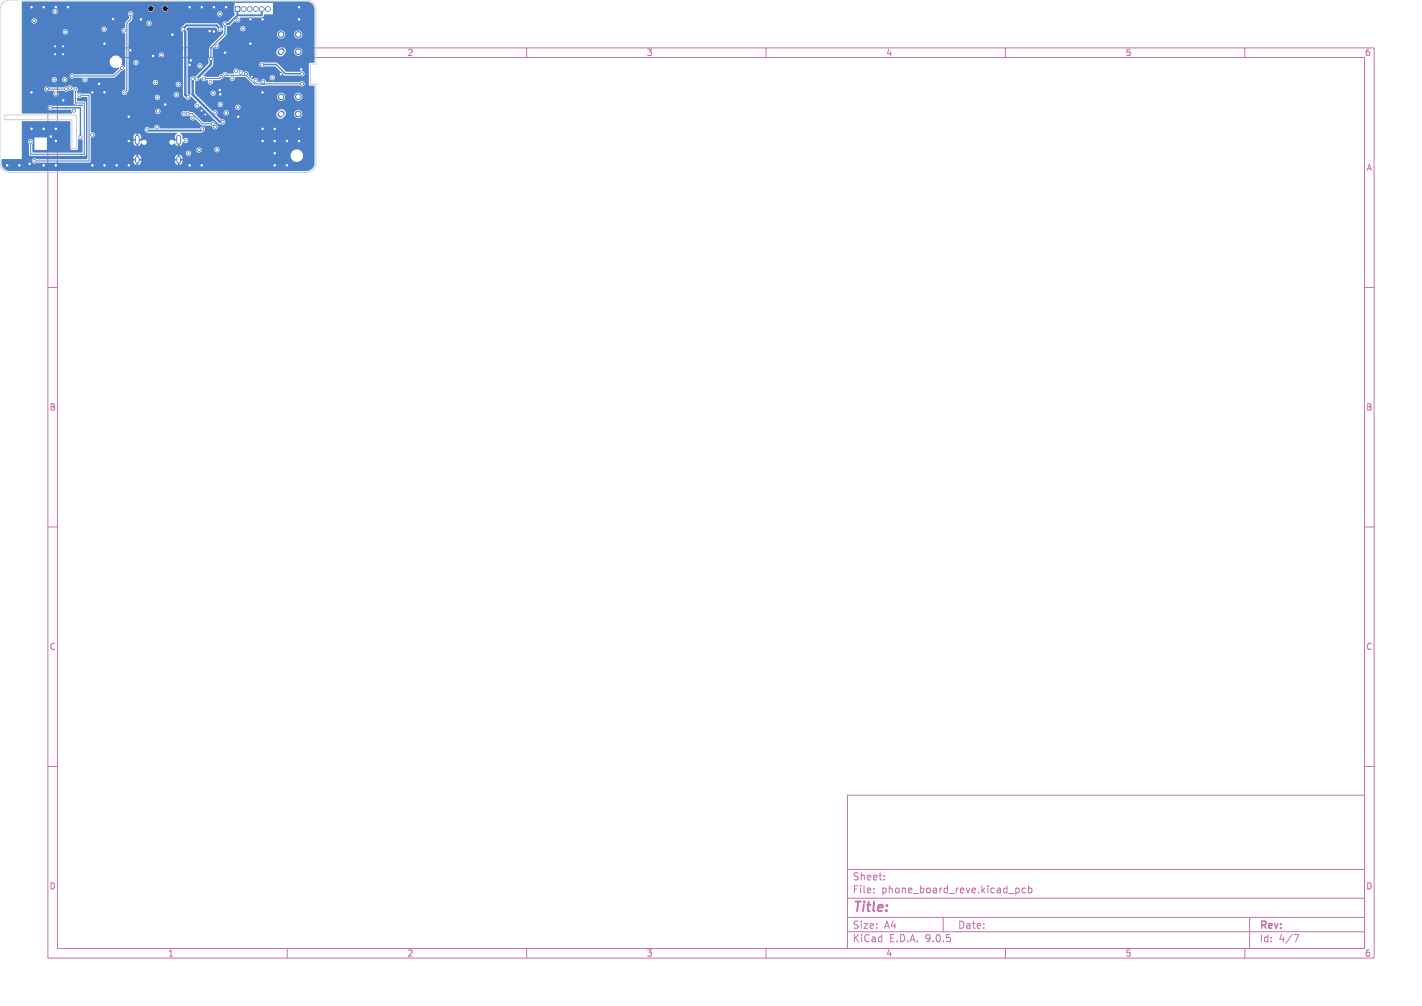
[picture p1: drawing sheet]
<svg xmlns="http://www.w3.org/2000/svg" width="297mm" height="210mm" viewBox="0 0 297 210" stroke-linecap="round" stroke-linejoin="round" font-family="sans-serif">
<defs><g id="words">
<text font-size="2.8" fill="#c872ab" x="178" y="190.9">Title:</text>
<g font-size="2.1" fill="#c872ab">
<text x="178" y="184">Sheet:</text>
<text x="178" y="186.7">File:</text>
<text x="184.1" y="186.7">phone_board_reve.kicad_pcb</text>
<text x="178" y="196.9">KiCad</text>
<text x="178" y="194.1">Size:</text>
<text x="184.7" y="194.1">A4</text>
<text x="185.7" y="196.9">E.D.A.</text>
<text x="193.3" y="196.9">9.0.5</text>
<text x="200" y="194.1">Date:</text>
<text x="263" y="194.3">Rev:</text>
<text x="263" y="196.9">Id:</text>
<text x="267.1" y="196.9">4/7</text>
</g>
<g font-size="1.8" fill="#c872ab">
<text x="85" y="11.9">2</text>
<text x="135" y="11.9">3</text>
<text x="185" y="11.9">4</text>
<text x="235" y="11.9">5</text>
<text x="285" y="11.9">6</text>
<text x="285.4" y="35.9">A</text>
<text x="10.3" y="85.9">B</text>
<text x="285.3" y="85.9">B</text>
<text x="10.3" y="135.9">C</text>
<text x="285.3" y="135.9">C</text>
<text x="10.3" y="185.9">D</text>
<text x="285.3" y="185.9">D</text>
<text x="35" y="199.9">1</text>
<text x="85" y="199.9">2</text>
<text x="135" y="199.9">3</text>
<text x="185" y="199.9">4</text>
<text x="235" y="199.9">5</text>
<text x="285" y="199.9">6</text>
</g>
<text font-size="1.8" fill="#fff" x="10.3" y="35.9">A</text>
</g></defs>
<g fill="none" stroke="#c872ab" stroke-width=".21">
<path d="M10 10h277v190h-277zM12 12h273v186h-273zM35.3 11.6h.8M35.3 10.7l.4-.4v1.3M60 10v2M110 10v2M160 10v2M210 10v2M260 10v2M10 60h2M285 60h2M10 110h2"/>
<path d="M285 110h2M10 160h2M177 166h108v32h-108zM285 160h2M60 198v2M110 198v2M160 198v2M177 194.5h108M177 191.5h108M177 187.5h108M177 181.5h108M182.5 186.3v.1"/>
<path d="M182.5 185.5v.1M184.7 183.6v.1M184.7 182.8v.1M197 191.5v3M210 198v2M212.2 185.5l.4-.1 .3 .3-.2 .6h-.5M214.2 185.5l-.5-.1-.2 .3 .1 .6h.6M214.8 185.5l.4-.1 .3 .3-.1 .6h-.6M214.8 184.9v1.5M260 198v2M261 191.5v6.5M270.2 195.1h1l-.6 1.5"/>
</g>
<path d="M58.8 10.7l-.2 .2M58.8 23.7l-.2 .2" fill="none" stroke="#4d7fc4" stroke-width="1.2"/>
<g fill="#4d7fc4" stroke="#4d7fc4" stroke-width=".21">
<path d="M49.1 1.4h1v1h-1z"/>
<circle cx="62.3" cy="23.8" r=".6"/>
<circle cx="62.3" cy="20.2" r=".6"/>
<circle cx="58.7" cy="20.2" r=".6"/>
<circle cx="62.3" cy="10.8" r=".6"/>
<circle cx="62.3" cy="7.2" r=".6"/>
<circle cx="58.7" cy="7.2" r=".6"/>
<circle cx="50.9" cy="1.9" r=".5"/>
<circle cx="52.1" cy="1.9" r=".5"/>
<circle cx="53.4" cy="1.9" r=".5"/>
<circle cx="54.7" cy="1.9" r=".5"/>
<circle cx="55.9" cy="1.9" r=".5"/>
<circle cx="26.9" cy="24.4" r=".3"/>
<circle cx="1.5" cy="34.5" r=".3"/>
<circle cx="62.5" cy="29.4" r=".3"/>
<circle cx="57.4" cy="29.4" r=".3"/>
<circle cx="52.3" cy="9.1" r=".3"/>
<circle cx="11.5" cy="11.3" r=".25"/>
<circle cx="44.7" cy="6.6" r=".3"/>
<circle cx="39.6" cy="34.5" r=".3"/>
<circle cx="46" cy="19.7" r=".3"/>
<circle cx="54.8" cy="26.9" r=".3"/>
<circle cx="47.2" cy="1.5" r=".3"/>
<circle cx="11.7" cy="29.4" r=".3"/>
<circle cx="39.6" cy="1.5" r=".3"/>
<circle cx="13.2" cy="9.7" r=".25"/>
<circle cx="62.5" cy="26.9" r=".3"/>
<circle cx="29.4" cy="4" r=".3"/>
<circle cx="6.6" cy="26.9" r=".3"/>
<circle cx="14.2" cy="1.5" r=".3"/>
<circle cx="4" cy="34.5" r=".3"/>
<circle cx="42.1" cy="1.5" r=".3"/>
<circle cx="59.9" cy="34.5" r=".3"/>
<circle cx="39.6" cy="13.6" r=".3"/>
<circle cx="32" cy="11.7" r=".3"/>
<circle cx="34.5" cy="21.8" r=".3"/>
<circle cx="19.3" cy="19.3" r=".3"/>
<circle cx="6.2" cy="34.2" r=".3"/>
<circle cx="47" cy="11" r=".3"/>
<circle cx="10.6" cy="28.5" r=".3"/>
<circle cx="6.6" cy="1.5" r=".3"/>
<circle cx="62.9" cy="14.5" r=".3"/>
<circle cx="62.5" cy="4" r=".3"/>
<circle cx="9.1" cy="26.9" r=".3"/>
<circle cx="52.6" cy="16" r=".25"/>
<circle cx="13.2" cy="20.9" r=".3"/>
<circle cx="57.4" cy="26.9" r=".3"/>
<circle cx="62.5" cy="1.5" r=".3"/>
<circle cx="52.3" cy="4" r=".3"/>
<circle cx="24.4" cy="34.5" r=".3"/>
<circle cx="54.8" cy="4" r=".3"/>
<circle cx="57.4" cy="32" r=".3"/>
<circle cx="13.2" cy="11.3" r=".25"/>
<circle cx="26.9" cy="29.4" r=".3"/>
<circle cx="6.6" cy="19.3" r=".3"/>
<circle cx="23.6" cy="4" r=".3"/>
<circle cx="21.8" cy="19.3" r=".3"/>
<circle cx="21.8" cy="9.1" r=".3"/>
<circle cx="9.1" cy="34.5" r=".3"/>
<circle cx="59.9" cy="29.4" r=".3"/>
<circle cx="9.1" cy="1.5" r=".3"/>
<circle cx="43.8" cy="6.5" r=".3"/>
<circle cx="42.9" cy="23.9" r=".25"/>
<circle cx="11.5" cy="9.7" r=".25"/>
<circle cx="49.8" cy="24.4" r=".3"/>
<circle cx="58.7" cy="15.5" r=".3"/>
<circle cx="20.7" cy="17.5" r=".3"/>
<circle cx="19.3" cy="34.5" r=".3"/>
<circle cx="42.1" cy="34.5" r=".3"/>
<circle cx="27.2" cy="10.5" r=".3"/>
<circle cx="11.7" cy="26.9" r=".3"/>
<circle cx="21.8" cy="34.5" r=".3"/>
<circle cx="44.7" cy="1.5" r=".3"/>
<circle cx="42.1" cy="23.1" r=".25"/>
<circle cx="11.7" cy="1.5" r=".3"/>
<circle cx="54.8" cy="19.3" r=".3"/>
<circle cx="36" cy="7.2" r=".3"/>
<circle cx="54.8" cy="29.4" r=".3"/>
<circle cx="26.9" cy="34.5" r=".3"/>
<circle cx="39.9" cy="12.6" r=".3"/>
<circle cx="45.9" cy="18.8" r=".3"/>
<circle cx="57.4" cy="34.5" r=".3"/>
<circle cx="30.7" cy="27.1" r=".3"/>
<circle cx="46" cy="21.8" r=".3"/>
<circle cx="42.3" cy="27" r=".3"/>
<circle cx="32.8" cy="26.6" r=".3"/>
<circle cx="33" cy="23.3" r=".3"/>
<circle cx="38.4" cy="23.7" r=".3"/>
<circle cx="38.8" cy="29.3" r=".3"/>
<circle cx="40.2" cy="24.6" r=".3"/>
<circle cx="45.3" cy="31.2" r=".3"/>
<circle cx="40.2" cy="16.5" r=".3"/>
<circle cx="46.5" cy="25.5" r=".3"/>
<circle cx="14.6" cy="18.4" r=".3"/>
<circle cx="37.2" cy="17.6" r=".3"/>
<circle cx="44.9" cy="26.5" r=".3"/>
<circle cx="39.2" cy="23.7" r=".3"/>
<circle cx="13.5" cy="16.6" r=".3"/>
<circle cx="44.4" cy="25.9" r=".3"/>
<circle cx="36.9" cy="19.8" r=".3"/>
<circle cx="39.2" cy="20.3" r=".3"/>
<circle cx="38.3" cy="6.1" r=".3"/>
<circle cx="45.9" cy="6.1" r=".3"/>
<circle cx="44.9" cy="23.5" r=".25"/>
<circle cx="41.6" cy="31.3" r=".3"/>
<circle cx="47.2" cy="23.6" r=".3"/>
<circle cx="39.4" cy="32" r=".3"/>
<circle cx="41.1" cy="22.1" r=".3"/>
<circle cx="32.9" cy="20.3" r=".3"/>
<circle cx="54.7" cy="13.5" r=".3"/>
<circle cx="10.5" cy="22.5" r=".3"/>
<circle cx="16.8" cy="28.6" r=".3"/>
<circle cx="63.1" cy="15.4" r=".3"/>
<circle cx="31.1" cy="4.9" r=".3"/>
<circle cx="25.9" cy="6.4" r=".3"/>
<circle cx="15.1" cy="15.9" r=".3"/>
<circle cx="33.7" cy="11.5" r=".3"/>
<circle cx="45.2" cy="9.7" r=".3"/>
<circle cx="25.5" cy="14.2" r=".3"/>
<circle cx="47" cy="5" r=".3"/>
<circle cx="44" cy="12.3" r=".3"/>
<circle cx="41.1" cy="16.4" r=".3"/>
<circle cx="11.7" cy="19.6" r=".3"/>
<circle cx="19.3" cy="28.2" r=".3"/>
<circle cx="9.8" cy="18.6" r=".3"/>
<circle cx="13.8" cy="18.6" r=".3"/>
<circle cx="32.5" cy="17.2" r=".3"/>
<circle cx="41.8" cy="13.8" r=".3"/>
<circle cx="11.3" cy="16.6" r=".3"/>
<circle cx="15.7" cy="18.7" r=".3"/>
<circle cx="44.5" cy="19.5" r=".3"/>
<circle cx="63.1" cy="17.5" r=".3"/>
<circle cx="6.4" cy="29.6" r=".3"/>
<circle cx="51.4" cy="15.4" r=".3"/>
<circle cx="47" cy="15.5" r=".25"/>
<circle cx="16.6" cy="19.9" r=".3"/>
<circle cx="42.6" cy="16.4" r=".3"/>
<circle cx="46.2" cy="16" r=".25"/>
<circle cx="55" cy="17.1" r=".3"/>
<circle cx="50.3" cy="15.2" r=".3"/>
<circle cx="7.2" cy="33.6" r=".3"/>
<circle cx="17.8" cy="16.6" r=".3"/>
<circle cx="44" cy="17.1" r=".3"/>
<circle cx="26" cy="19.3" r=".3"/>
<circle cx="45.9" cy="2.9" r=".3"/>
<circle cx="11.5" cy="2.4" r=".3"/>
<circle cx="27.3" cy="2.9" r=".3"/>
<circle cx="13.6" cy="6.7" r=".3"/>
<circle cx="28.4" cy="13.1" r=".3"/>
<circle cx="21.8" cy="6.1" r=".3"/>
<circle cx="7.1" cy="4.4" r=".3"/>
<circle cx="15.4" cy="23.1" r=".3"/>
<circle cx="53.4" cy="16.8" r=".3"/>
<circle cx="49.3" cy="14.9" r=".3"/>
<circle cx="50.7" cy="6" r=".3"/>
<circle cx="56.9" cy="16.2" r=".3"/>
<circle cx="49.7" cy="22.4" r=".3"/>
<circle cx="48.5" cy="16.3" r=".3"/>
<circle cx="49.6" cy="4.1" r=".3"/>
</g>
<path d="M28.7 28.6v1.1M28.7 33.1v.6M37.3 28.6v1.1M37.3 33.1v.6" fill="none" stroke="#4d7fc4" stroke-width="1"/>
<path d="M38.3 6.1l.6-.8h6.4l.6 .8M49.6 3.2l-1.8 1.8h-.8M49.6 1.9v1.3M54.7 1.9v1.3h-5.1M42.3 27l-.3 .3h-11.1l-.2-.2" fill="none" stroke="#4d7fc4" stroke-width=".4"/>
<path d="M38.3 6.1l.4 .6v13.1l.5 .5M40.2 16.5v3.3l5.7 5.7h.6M44 12.3v1.2l-2.9 2.9" fill="none" stroke="#4d7fc4" stroke-width=".5"/>
<path d="M9.8 18.6h4M15.8 18.7v2.8h1.8v10.7h-11.2v-2.6M16.6 19.9h2v13.7h-11.4M25.5 14.2l-1.7 1.7h-8.7M27.3 2.9v1.1l-.8 .8v14l-.5 .5M46.2 16l-.4 .4h-3.2M51.2 15.6l2 1.9 1.5 .1 8.4-.1M51.4 15.4l-.3 .3h-3.9l-.2-.2M39.2 23.7h.9l2.2 2.2h2.1" fill="none" stroke="#4d7fc4" stroke-width=".21"/>
<path d="M54.7 13.5h3l1.9 1.9h3.5M10.5 22.5h6.3v6.1" fill="none" stroke="#4d7fc4" stroke-width=".3"/>
<path d="M47 5v2.1l-3 2.9v2.3" fill="none" stroke="#4d7fc4" stroke-width=".25"/>
<g fill="#4d7fc4">
<path d="M39.1 5.8h5.9l.3 .3a.6 .6 0 0 0 .6 .6 .6 .6 0 0 0 .6-.5l.1 .7-2.9 3-.2 3.4-2.8 2.7a.62 .62 0 0 0-.7 0 .62 .62 0 0 0-.3 .8v3l-.1 .1-.4-.4v-5.8h2a.56 .56 0 0 0 .7 .6 .56 .56 0 0 0 .3-.9 .56 .56 0 0 0-1 .2l-2 .1v-7.1l-.3-.5z"/>
<path d="M4.6 .3h59.4a1.7 1.7 0 0 1 1.7 1.7v11l-1 .1-.2 .3v4.2l.2 .3 1 .1v16a1.7 1.7 0 0 1-1.7 1.7h-62a1.7 1.7 0 0 1-1.7-1.7l.1-.8h4.1l.1-7.9h10.1v5.8l.3 .2 1.2-.1 .1-2.1 .9-.1v2.8h-10.4v-.5h3v-2.6h-2.6v2.6h-.4v-1.3a.56 .56 0 0 0 0-.8 .56 .56 0 0 0-.9 .1 .56 .56 0 0 0 .1 .8v2.1l.4 .4 11.4-.1 .2-.3v-10.7l-.4-.4h-1.5v-.7l2.1-.1v12.9h-10.6a.56 .56 0 0 0-.8 0 .56 .56 0 0 0 .1 .9 .56 .56 0 0 0 .8-.1h10.9l.3-.3 .1-.7h8.9v.2h.5v.3h-.5a.81 .81 0 0 0 .6 .9v-.5h.4v.5l.5-.4 .1-.5h-.5v-.3h.5v-.2h7v.2h.5v.3h-.5a.81 .81 0 0 0 .6 .9v-.5h.4v.5l.4-.2 .2-.7h-.5v-.3h.5a.81 .81 0 0 0-.6-.9v.5h-.4v-.5l-.4 .2-.2 .5h-7l-.2-.5-.4-.2v.5h-.4v-.5l-.4 .2-.2 .5h-8.9v-1.1h19.8v.2a.55 .55 0 0 0 .4 .4 .55 .55 0 0 0 .5-.1h21v.2a1.3 1.3 0 0 0 2 1 1.3 1.3 0 0 0 0-2.2 1.3 1.3 0 0 0-2 1l-20.9-.1a.56 .56 0 0 0-.2-.8 .56 .56 0 0 0-.8 .4h-19.8v-.6h22v.1a.55 .55 0 0 0 .7 .5 .55 .55 0 0 0 .4-.7h2.7v.1a.56 .56 0 0 0 .8 .4 .56 .56 0 0 0 0-.9 .56 .56 0 0 0-.8 .4l-2.7-.1a.56 .56 0 0 0-.6-.3 .56 .56 0 0 0-.5 .5h-22v-2.5l.6-.3h8.3v.5h.5v.3h-.5v.7l.3 .3 .3 .2v-.5h.4v.5l.6-.6a.57 .57 0 0 0 .9 .3 .57 .57 0 0 0 0-.9 .57 .57 0 0 0-.8 .2l-.6-.2v-.3h.5v-.5l-.2-.4-.4-.3v.6h-.4v-.6l-.4 .3-.2 .4h-8.3a.6 .6 0 0 0 .1-.7 .6 .6 0 0 0-.7-.2v-.6h11.2l.1 .4 .6 .3h6l.1 .1-.4 .6-.1 .6h.5v.3l-.6 .2a.54 .54 0 0 0-.9-.2 .54 .54 0 0 0 .1 .8 .54 .54 0 0 0 .8-.2l.7 .6v-.5h.4v.5a.98 .98 0 0 0 .7-1 .57 .57 0 0 0 .7 .4 .57 .57 0 0 0 .4-.8 .57 .57 0 0 0-.8-.2l-.4 .2v-.7l-.4-.6 4.4-.1a.67 .67 0 0 0 .6-.5 .67 .67 0 0 0-.3-.7 .65 .65 0 0 0-.7 .3h-8.3a.6 .6 0 0 0-.6-.7 .6 .6 0 0 0-.6 .7h-.9l-.2-.2a.56 .56 0 0 0-.9 .4h-11.2v-3.8h13.4v.1a.55 .55 0 0 0 1 .4h4.5v.1a.56 .56 0 0 0 .9 .4l.5 .1 .3-.2h.3a.61 .61 0 0 0 0 .9 .61 .61 0 0 0 .9-.1l1.4 1.3h1.8l.3 .2a.6 .6 0 0 0 .5 .6 .6 .6 0 0 0 .7-.5 .6 .6 0 0 0-.5-.7 .58 .58 0 0 0-.4-.5 .58 .58 0 0 0-.6 .2h-1.6l-2-2.1-1.1-.2h-.7a.56 .56 0 0 0-.7 .5l-4.5-.1a.55 .55 0 0 0-.2-.9 .55 .55 0 0 0-.8 .5h-13.4v-2.9h13.3v.1a.56 .56 0 0 0 .9 .4 .56 .56 0 0 0 0-.9 .56 .56 0 0 0-.9 .4h-13.3l-.1-.5-.2-.2-1.6-.1-.4-.2-.5 .2-.1-.3a.6 .6 0 0 0 0-.9 .6 .6 0 0 0-.9 0 .68 .68 0 0 0-.5-.5 .68 .68 0 0 0-.7 .3l-.7 .1h-3a.57 .57 0 0 0-.9 0 .57 .57 0 0 0 0 .8 .57 .57 0 0 0 .9 0h1l.1 .1a.59 .59 0 0 0-.1 .9 .59 .59 0 0 0 .9-.1 .59 .59 0 0 0-.2-.9h1.4a.74 .74 0 0 0 1-.1l.7-.2 .3 .5 .1 2.5 .2 .2h1.5v.3l-6.3-.1a.56 .56 0 0 0-.8 .1 .56 .56 0 0 0 .1 .7 .56 .56 0 0 0 .7 0h3.9l.3 .7h-10.5v-7h6.2a.55 .55 0 0 0 .6 .6 .55 .55 0 0 0 .5-.6h1.1v.1a.56 .56 0 0 0 .8 .4 .56 .56 0 0 0 0-.9 .56 .56 0 0 0-.8 .4h-1.1v-.2a.56 .56 0 0 0-.6-.3 .56 .56 0 0 0-.5 .5h-6.2v-.8h9.9v.1a.58 .58 0 0 0 .5 .5 .58 .58 0 0 0 .6-.2h1.6a.6 .6 0 0 0 .5 1 .6 .6 0 0 0 .6-.9l5.5-.1 1.6-1.4 .7-.4v4.2a.58 .58 0 0 0-.6 .7 .58 .58 0 0 0 .8 .4h10a.56 .56 0 0 0 .7 .7 .56 .56 0 0 0 .3-1 .56 .56 0 0 0-1 .3h-9.9l.5-.9v-1.7h5v.2a.55 .55 0 0 0 .4 .5 .55 .55 0 0 0 .6-.3h3.8v.2a.56 .56 0 0 0 .8 .4 .56 .56 0 0 0 0-1 .56 .56 0 0 0-.8 .4h-3.8l.1-.1a.56 .56 0 0 0-.4-.7 .56 .56 0 0 0-.7 .4h-5v-4.1h1v.1a.56 .56 0 0 0 .8 .4 .56 .56 0 0 0 0-.9 .56 .56 0 0 0-.8 .4h-1v-1.6h6.3v.2a.56 .56 0 0 0 .8 .4 .56 .56 0 0 0 0-1 .56 .56 0 0 0-.8 .4h-6.3v-5.4h10.8l.5 .9v13l.5 .6a.6 .6 0 0 0 .7 .3 .6 .6 0 0 0 .4-.7l1.3 1.4a.56 .56 0 0 0-.5 .5 .56 .56 0 0 0 .5 .6 .56 .56 0 0 0 .6-.5h.2l3.7 3.8 .7 .1a.56 .56 0 0 0 .8-.5 .56 .56 0 0 0-.8-.6l-1.1-1 .3-.4h1.2v.1a.55 .55 0 0 0 .4 .5 .55 .55 0 0 0 .6-.2h10l.1 .4 .3 .3a.84 .84 0 0 0 1 0l.5-.5 .1-.4h1.7a.85 .85 0 0 0 1.2 .9 .85 .85 0 0 0 .3-1.4 .85 .85 0 0 0-1.4 .3l-.1 .2h-1.7l-.2-.6a.85 .85 0 0 0-1.2-.1l-.6 .9-9.9-.1a.56 .56 0 0 0-.4-.8 .56 .56 0 0 0-.7 .5l-1.2-.1a.51 .51 0 0 0-.4-.4 .51 .51 0 0 0-.6 .2l-1.6-1.5h2.6a.55 .55 0 0 0 .7 .6h2.9v.2a.56 .56 0 0 0 .9 .4 .56 .56 0 0 0 0-1 .56 .56 0 0 0-.9 .4h-2.9a.56 .56 0 0 0 .2-.9 .56 .56 0 0 0-.9 .3h-2.6l-1.6-1.6h16.6v.2a.85 .85 0 0 0 .9 .8 .85 .85 0 0 0 .8-1h1.8v.2a.85 .85 0 0 0 1.3 .6 .85 .85 0 0 0 0-1.4 .85 .85 0 0 0-1.3 .6h-1.8l-.1-.1a.85 .85 0 0 0-.9-.6 .85 .85 0 0 0-.7 .7h-16.6l-.6-.7h3.3v.1a.56 .56 0 0 0 .8 .4 .56 .56 0 0 0 0-.9 .56 .56 0 0 0-.8 .4h-3.3v-2.4l.2-.1a.57 .57 0 0 0 .7-.3l.3-.3a.67 .67 0 0 0 .5 .6 .67 .67 0 0 0 .7-.1h.3a.6 .6 0 0 0 .5 .9 .6 .6 0 0 0 .6-.9l1.4-.1 .6-.3 .3-.4 1.1 .1a.61 .61 0 0 0 .6 .8 .61 .61 0 0 0 .6-.8h2.1l1.9 1.8 1.6 .1 7.9-.1a.57 .57 0 0 0 .9 0 .57 .57 0 0 0 0-.8 .57 .57 0 0 0-.9 0h-7a.62 .62 0 0 0-.7-.6 .62 .62 0 0 0-.6 .6h-.4a.63 .63 0 0 0-.3-.8 .63 .63 0 0 0-.8 .3l-.5-.5h4a.56 .56 0 0 0 .7 .7 .56 .56 0 0 0 .3-.9 .56 .56 0 0 0-1 .2h-4l-.4-.5a.6 .6 0 0 0-.3-.7 .6 .6 0 0 0-.7 .2 .76 .76 0 0 0-1.1-.5 .56 .56 0 0 0-.8-.2 .56 .56 0 0 0-.1 .8l-.1 .2h-1.2a.62 .62 0 0 0-.7-.4 .62 .62 0 0 0-.5 .5l-.5 .1-.3 .4h-2.5l-.6-.2 2-2 .1-.4h9.6a.57 .57 0 0 0 .3 .6 .57 .57 0 0 0 .6-.1h2.4l2 1.9h3.2a.56 .56 0 0 0 .8-.1 .56 .56 0 0 0-.1-.8 .56 .56 0 0 0-.7 .1h-2.9l-2-1.9-2.8-.1a.56 .56 0 0 0-.8 .4h-9.6v-1.2l-.2-.3v-1h13.3l.2 .6 .6 .3 .6-.2 .5-.5 .1-.4h1.7v.2a.85 .85 0 0 0 1.3 .6 .85 .85 0 0 0 0-1.4 .85 .85 0 0 0-1.3 .6h-1.7l-.3-.7a.85 .85 0 0 0-1.1 0l-.6 .9h-13.3v-.7l.3-.3a.6 .6 0 0 0 .9 .2 .6 .6 0 0 0-.1-1l1.9-2h10.5a.85 .85 0 0 0 .8 1 .85 .85 0 0 0 .9-1h1.8v.2a.85 .85 0 0 0 1.3 .6 .85 .85 0 0 0 0-1.4 .85 .85 0 0 0-1.3 .6h-1.8l-.1-.1a.85 .85 0 0 0-.9-.6 .85 .85 0 0 0-.7 .7h-10.5v-1.2h2.8a.56 .56 0 0 0 .7 .6 .56 .56 0 0 0 .2-.9 .56 .56 0 0 0-.9 .2v.1h-2.8v-.4l.7-.1 1-1a.6 .6 0 0 0 .9 .1 .6 .6 0 0 0 .1-.8h4.6l.3-.2 .2-.5h1.8v-2.4h-8l-.2 1.8 .2 .7-1.4 1.4h-.3a.57 .57 0 0 0-.8 .2 .57 .57 0 0 0 .1 .7l-.1 .6-1.1-1.2h-6.5l-.3 .2-.9 1h-10.8v-1l.1-.2h3.6v.1a.56 .56 0 0 0 .8 .4 .56 .56 0 0 0 0-.9 .56 .56 0 0 0-.8 .4h-3.6l.6-.7 .1-.7 .2-.6h17.4v.2a.56 .56 0 0 0 .9 .4 .56 .56 0 0 0 0-1 .56 .56 0 0 0-.9 .4h-17.4l-.1-.1a.57 .57 0 0 0-.9-.2 .57 .57 0 0 0 0 .9v.5l-.7 .8-.1 1a.65 .65 0 0 0-.6 .4 .65 .65 0 0 0 .1 .7l.5 .2v7l-.8-.4a1.32 1.32 0 0 0-1-1.9 1.32 1.32 0 0 0-1.4 1.6 1.32 1.32 0 0 0 2 .8v.2l-1.3 1.2h-8l-.3-.1a.56 .56 0 0 0-.8 .4h-9.9v-9.2h8.5v.1a.56 .56 0 0 0 .8 .4 .56 .56 0 0 0 0-.9 .56 .56 0 0 0-.8 .4h-8.5v-.6h16.6v.2a.56 .56 0 0 0 .9 .4 .56 .56 0 0 0 0-1 .56 .56 0 0 0-.9 .4h-16.6v-1.7h2v.1a.56 .56 0 0 0 .8 .4 .56 .56 0 0 0 0-.9 .56 .56 0 0 0-.8 .4h-2v-2h6.3v.2a.56 .56 0 0 0 .9 .4 .56 .56 0 0 0 0-1 .56 .56 0 0 0-.9 .4h-6.3v-.6h26.3v.2a.63 .63 0 0 0 .7 .5 .63 .63 0 0 0 .5-.7h1.8v.2a.63 .63 0 0 0 .9 .4 .63 .63 0 0 0 0-1 .63 .63 0 0 0-.9 .4h-1.8v-.1a.63 .63 0 0 0-.7-.4 .63 .63 0 0 0-.5 .5h-26.3z"/>
</g>
<path d="M.6 .6l.7-.5 .7-.1h62a2 2 0 0 1 2 2v11.4h-1.2v4.2h1.2v16.4a2 2 0 0 1-2 2h-62a2 2 0 0 1-2-2v-32l.2-.8zM1 24h15v7h-1v-6h-14z" fill="none" stroke="#d0d2cd" stroke-width=".21"/>
<g fill="#fff" stroke="#fff" stroke-width=".21">
<circle cx="26.9" cy="24.4" r=".15"/>
<circle cx="1.5" cy="34.5" r=".15"/>
<circle cx="62.5" cy="29.4" r=".15"/>
<circle cx="57.4" cy="29.4" r=".15"/>
<circle cx="52.3" cy="9.1" r=".15"/>
<circle cx="11.5" cy="11.3" r=".1"/>
<circle cx="44.7" cy="6.6" r=".15"/>
<circle cx="39.6" cy="34.5" r=".15"/>
<circle cx="46" cy="19.7" r=".15"/>
<circle cx="54.8" cy="26.9" r=".15"/>
<circle cx="47.2" cy="1.5" r=".15"/>
<circle cx="11.7" cy="29.4" r=".15"/>
<circle cx="39.6" cy="1.5" r=".15"/>
<circle cx="13.2" cy="9.7" r=".1"/>
<circle cx="62.5" cy="26.9" r=".15"/>
<circle cx="29.4" cy="4" r=".15"/>
<circle cx="6.6" cy="26.9" r=".15"/>
<circle cx="14.2" cy="1.5" r=".15"/>
<circle cx="4" cy="34.5" r=".15"/>
<circle cx="42.1" cy="1.5" r=".15"/>
<circle cx="59.9" cy="34.5" r=".15"/>
<circle cx="39.6" cy="13.5" r=".15"/>
<circle cx="32" cy="11.7" r=".15"/>
<circle cx="34.5" cy="21.8" r=".15"/>
<circle cx="19.3" cy="19.3" r=".15"/>
<circle cx="6.2" cy="34.2" r=".15"/>
<circle cx="47" cy="11" r=".15"/>
<circle cx="10.6" cy="28.5" r=".15"/>
<circle cx="6.6" cy="1.5" r=".15"/>
<circle cx="62.9" cy="14.5" r=".15"/>
<circle cx="62.5" cy="4" r=".15"/>
<circle cx="9.1" cy="26.9" r=".15"/>
<circle cx="52.6" cy="16" r=".1"/>
<circle cx="13.2" cy="21" r=".15"/>
<circle cx="57.4" cy="26.9" r=".15"/>
<circle cx="62.5" cy="1.5" r=".15"/>
<circle cx="52.3" cy="4" r=".15"/>
<circle cx="24.4" cy="34.5" r=".15"/>
<circle cx="54.8" cy="4" r=".15"/>
<circle cx="57.4" cy="32" r=".15"/>
<circle cx="13.2" cy="11.3" r=".1"/>
<circle cx="26.9" cy="29.4" r=".15"/>
<circle cx="6.6" cy="19.3" r=".15"/>
<circle cx="23.6" cy="4" r=".15"/>
<circle cx="21.8" cy="19.3" r=".15"/>
<circle cx="21.8" cy="9.1" r=".15"/>
<circle cx="9.1" cy="34.5" r=".15"/>
<circle cx="59.9" cy="29.4" r=".15"/>
<circle cx="9.1" cy="1.5" r=".15"/>
<circle cx="43.8" cy="6.5" r=".15"/>
<circle cx="42.9" cy="23.9" r=".1"/>
<circle cx="11.5" cy="9.7" r=".1"/>
<circle cx="49.8" cy="24.4" r=".15"/>
<circle cx="58.7" cy="15.5" r=".15"/>
<circle cx="20.7" cy="17.5" r=".15"/>
<circle cx="19.3" cy="34.5" r=".15"/>
<circle cx="42.1" cy="34.5" r=".15"/>
<circle cx="27.2" cy="10.5" r=".15"/>
<circle cx="11.7" cy="26.9" r=".15"/>
<circle cx="21.8" cy="34.5" r=".15"/>
<circle cx="44.7" cy="1.5" r=".15"/>
<circle cx="42.1" cy="23.1" r=".1"/>
<circle cx="11.7" cy="1.5" r=".15"/>
<circle cx="54.8" cy="19.3" r=".15"/>
<circle cx="36" cy="7.2" r=".15"/>
<circle cx="54.8" cy="29.4" r=".15"/>
<circle cx="26.9" cy="34.5" r=".15"/>
<circle cx="39.8" cy="12.6" r=".15"/>
<circle cx="45.9" cy="18.8" r=".15"/>
<circle cx="57.4" cy="34.5" r=".15"/>
<circle cx="30.7" cy="27.1" r=".15"/>
<circle cx="46" cy="21.8" r=".15"/>
<circle cx="42.3" cy="27" r=".15"/>
<circle cx="32.8" cy="26.6" r=".15"/>
<circle cx="33" cy="23.2" r=".15"/>
<circle cx="38.4" cy="23.7" r=".15"/>
<circle cx="38.8" cy="29.3" r=".15"/>
<circle cx="40.2" cy="24.6" r=".15"/>
<circle cx="45.3" cy="31.2" r=".15"/>
<circle cx="40.2" cy="16.5" r=".15"/>
<circle cx="46.5" cy="25.5" r=".15"/>
<circle cx="14.6" cy="18.4" r=".15"/>
<circle cx="37.2" cy="17.6" r=".15"/>
<circle cx="44.9" cy="26.5" r=".15"/>
<circle cx="39.2" cy="23.7" r=".15"/>
<circle cx="13.5" cy="16.6" r=".15"/>
<circle cx="44.4" cy="25.9" r=".15"/>
<circle cx="36.9" cy="19.8" r=".15"/>
<circle cx="39.2" cy="20.3" r=".15"/>
<circle cx="38.3" cy="6.1" r=".15"/>
<circle cx="45.9" cy="6.1" r=".15"/>
<circle cx="45" cy="23.5" r=".1"/>
<circle cx="41.6" cy="31.3" r=".15"/>
<circle cx="47.2" cy="23.6" r=".15"/>
<circle cx="39.4" cy="32" r=".15"/>
<circle cx="41.1" cy="22.1" r=".15"/>
<circle cx="32.9" cy="20.3" r=".15"/>
<circle cx="54.7" cy="13.5" r=".15"/>
<circle cx="10.5" cy="22.5" r=".15"/>
<circle cx="16.8" cy="28.6" r=".15"/>
<circle cx="63.1" cy="15.4" r=".15"/>
<circle cx="31.1" cy="4.9" r=".15"/>
<circle cx="25.9" cy="6.4" r=".15"/>
<circle cx="15.1" cy="15.9" r=".15"/>
<circle cx="33.7" cy="11.5" r=".15"/>
<circle cx="45.2" cy="9.7" r=".15"/>
<circle cx="25.5" cy="14.2" r=".15"/>
<circle cx="47" cy="5" r=".15"/>
<circle cx="44.1" cy="12.3" r=".15"/>
<circle cx="41.1" cy="16.4" r=".15"/>
<circle cx="11.7" cy="19.6" r=".15"/>
<circle cx="19.3" cy="28.2" r=".15"/>
<circle cx="9.8" cy="18.6" r=".15"/>
<circle cx="13.8" cy="18.6" r=".15"/>
<circle cx="32.5" cy="17.2" r=".15"/>
<circle cx="41.8" cy="13.8" r=".15"/>
<circle cx="11.3" cy="16.6" r=".15"/>
<circle cx="15.8" cy="18.7" r=".15"/>
<circle cx="44.5" cy="19.4" r=".15"/>
<circle cx="63.1" cy="17.5" r=".15"/>
<circle cx="6.4" cy="29.6" r=".15"/>
<circle cx="51.4" cy="15.4" r=".15"/>
<circle cx="47" cy="15.5" r=".1"/>
<circle cx="16.6" cy="19.9" r=".15"/>
<circle cx="42.6" cy="16.4" r=".15"/>
<circle cx="46.2" cy="16" r=".1"/>
<circle cx="55" cy="17.1" r=".15"/>
<circle cx="50.3" cy="15.2" r=".15"/>
<circle cx="7.2" cy="33.6" r=".15"/>
<circle cx="17.8" cy="16.6" r=".15"/>
<circle cx="44" cy="17.1" r=".15"/>
<circle cx="26" cy="19.3" r=".15"/>
<circle cx="45.9" cy="2.9" r=".15"/>
<circle cx="11.5" cy="2.4" r=".15"/>
<circle cx="27.3" cy="2.9" r=".15"/>
<circle cx="13.6" cy="6.7" r=".15"/>
<circle cx="28.4" cy="13.1" r=".15"/>
<circle cx="21.8" cy="6.1" r=".15"/>
<circle cx="7.1" cy="4.4" r=".15"/>
<circle cx="15.4" cy="23.1" r=".15"/>
<circle cx="53.4" cy="16.8" r=".15"/>
<circle cx="49.3" cy="14.9" r=".15"/>
<circle cx="50.7" cy="6" r=".15"/>
<circle cx="56.9" cy="16.2" r=".15"/>
<circle cx="49.7" cy="22.4" r=".15"/>
<circle cx="48.5" cy="16.3" r=".15"/>
<circle cx="49.6" cy="4.1" r=".15"/>
<circle cx="58.7" cy="23.8" r=".35"/>
<circle cx="62.3" cy="23.8" r=".35"/>
<circle cx="62.3" cy="20.2" r=".35"/>
<circle cx="58.7" cy="20.2" r=".35"/>
<circle cx="30.1" cy="29.7" r=".32"/>
<circle cx="35.9" cy="29.7" r=".32"/>
<circle cx="62" cy="32.5" r="1.1"/>
<circle cx="58.7" cy="10.8" r=".35"/>
<circle cx="62.3" cy="10.8" r=".35"/>
<circle cx="62.3" cy="7.2" r=".35"/>
<circle cx="58.7" cy="7.2" r=".35"/>
<circle cx="49.6" cy="1.9" r=".33"/>
<circle cx="50.9" cy="1.9" r=".33"/>
<circle cx="52.1" cy="1.9" r=".33"/>
<circle cx="53.4" cy="1.9" r=".33"/>
<circle cx="54.7" cy="1.9" r=".33"/>
<circle cx="55.9" cy="1.9" r=".33"/>
<circle cx="24.2" cy="12.9" r="1.1"/>
</g>
<path d="M28.7 28.6v1.1M28.7 33.1v.6M37.3 28.6v1.1M37.3 33.1v.6" fill="none" stroke="#fff" stroke-width=".6"/>
<g fill="#000" stroke="#000" stroke-width=".21">
<circle cx="31.5" cy="1.8" r=".42"/>
<circle cx="34.5" cy="1.8" r=".42"/>
</g>
<use href="#words"/>
</svg>
